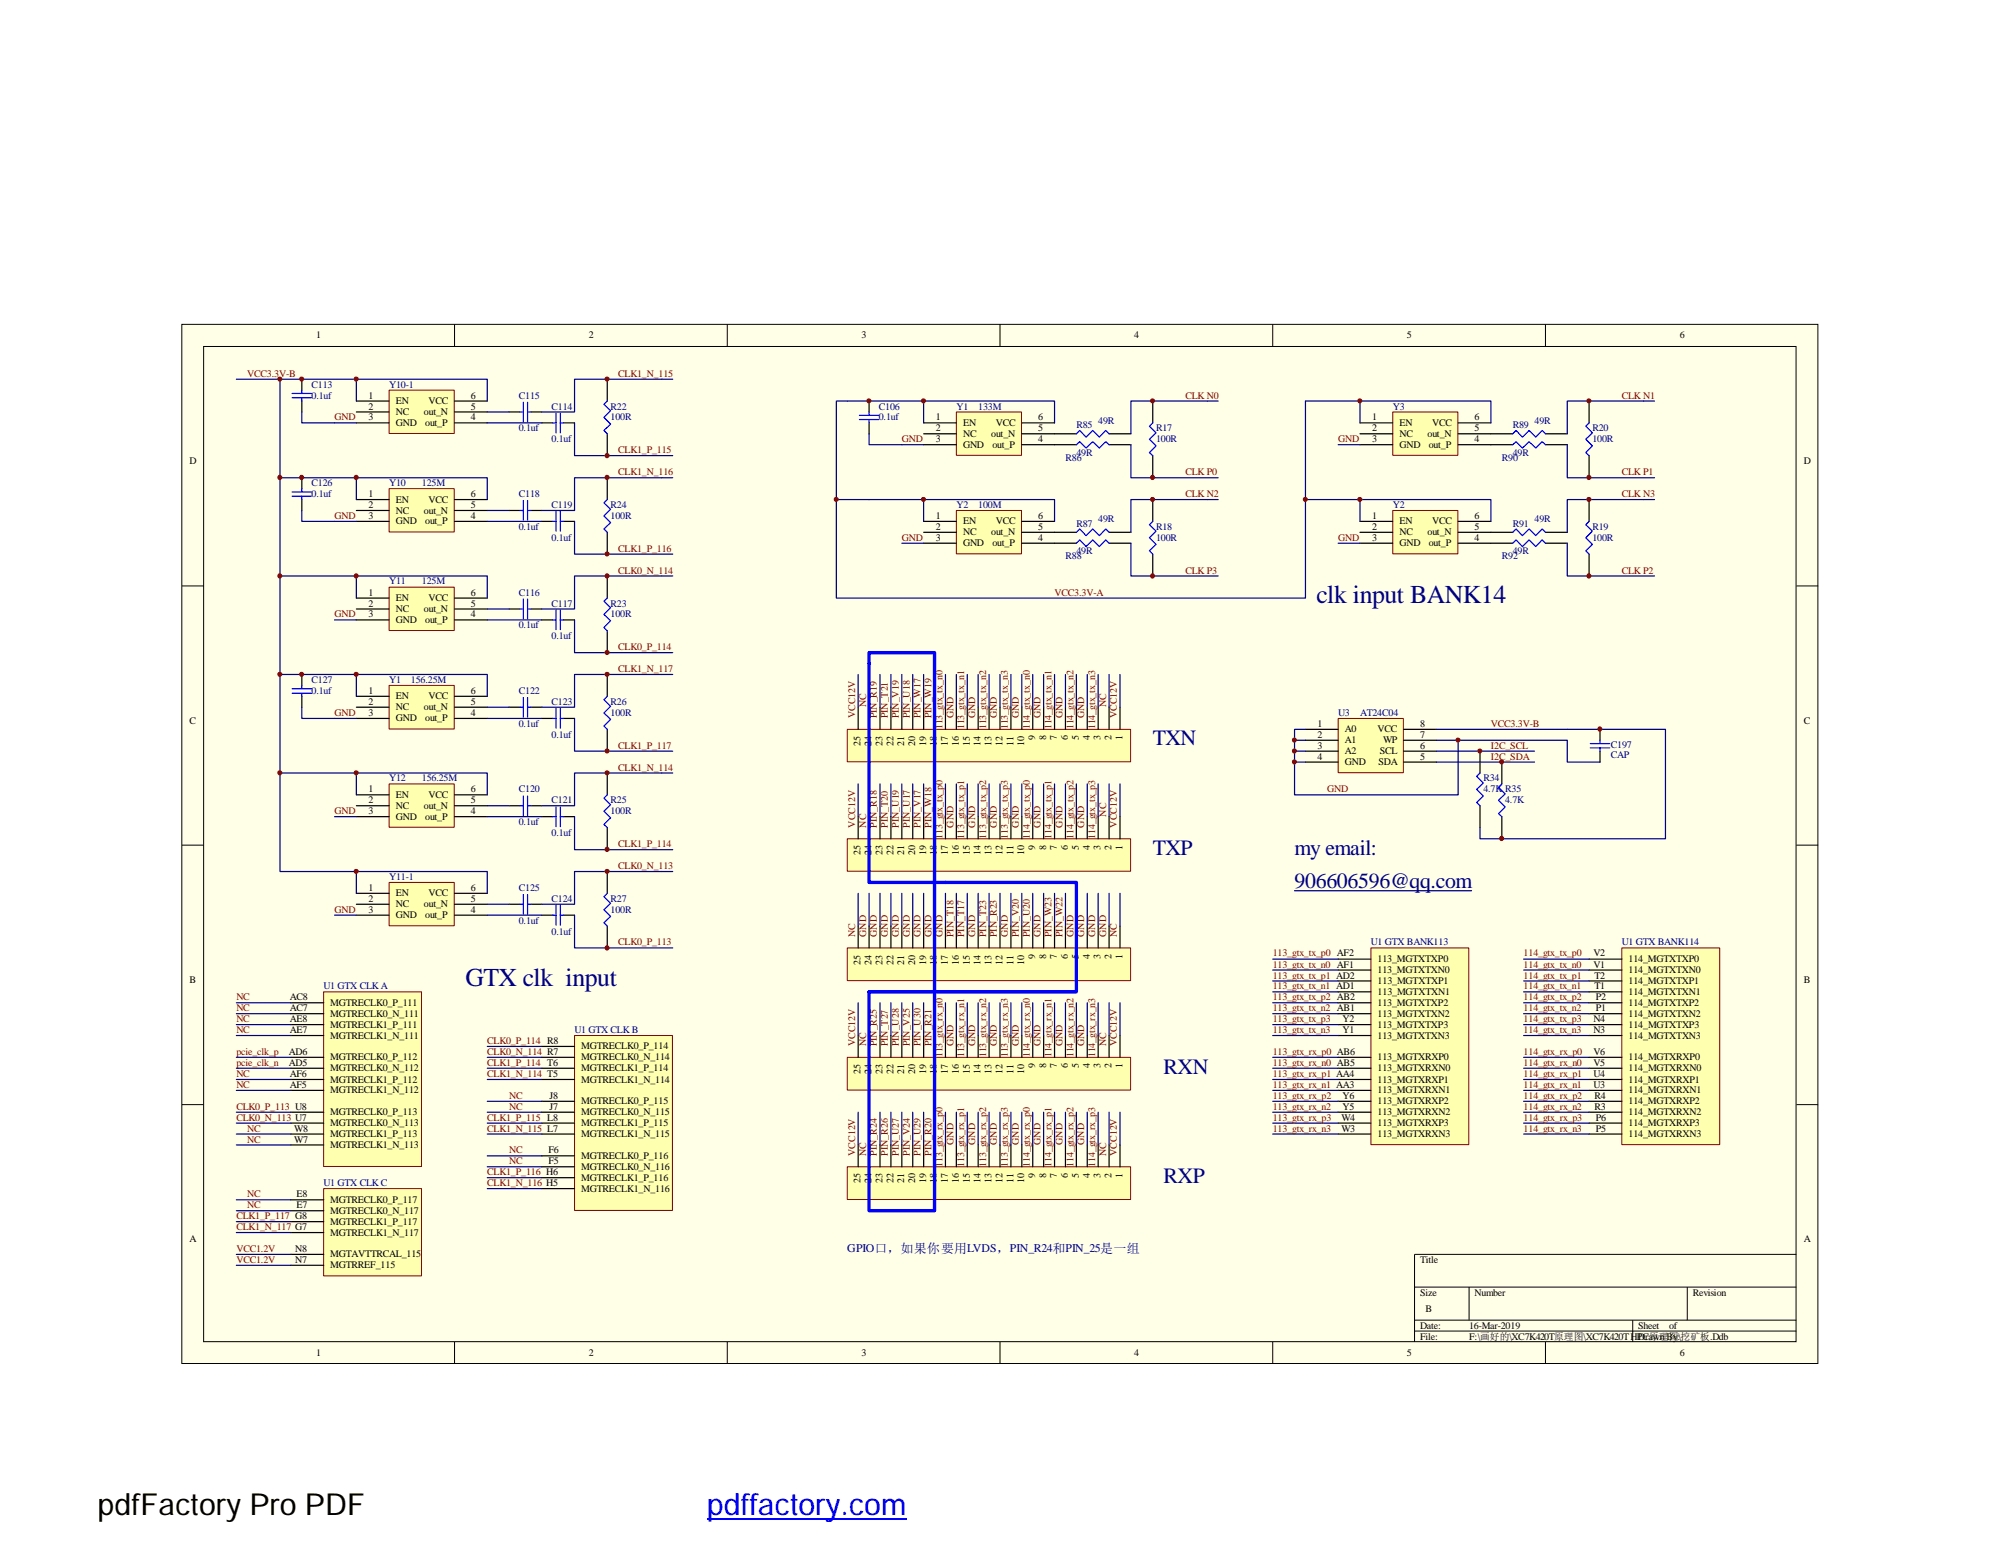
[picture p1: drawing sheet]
<svg xmlns="http://www.w3.org/2000/svg" width="279mm" height="216mm" viewBox="0 0 279 216" stroke-linecap="round" stroke-linejoin="round" font-family="sans-serif">
<defs><g id="words">
<text font-size="4.2" x="13.6" y="211.6">pdfFactory Pro PDF</text>
<text font-size="4.2" fill="#00f" x="98.8" y="211.6">pdffactory.com</text>
<g font-size="3.6" fill="#000080">
<text x="183.9" y="84.2">clk input BANK14</text>
<text x="65" y="137.7">GTX clk input</text>
</g>
<g font-size="3" fill="#000080">
<text x="161" y="104.1">TXN</text>
<text x="161" y="119.4">TXP</text>
<text x="180.8" y="119.4">my email:</text>
<text x="180.8" y="124">906606596@qq.com</text>
<text x="162.6" y="149.9">RXN</text>
<text x="162.6" y="165.2">RXP</text>
</g>
<text font-size="1.7" fill="#000080" x="118.4" y="174.8">GPIO口，如果你要用LVDS，PIN_R24和PIN_25是一组</text>
<g font-size="1.4">
<text x="44.2" y="47.2">1</text>
<text x="82.3" y="47.2">2</text>
<text x="120.4" y="47.2">3</text>
<text x="158.5" y="47.2">4</text>
<text x="196.6" y="47.2">5</text>
<text x="234.7" y="47.2">6</text>
<text x="51.5" y="55.7">1</text>
<text x="51.5" y="57.2">2</text>
<text x="51.5" y="58.7">3</text>
<text x="55.3" y="56.4">EN</text>
<text x="55.3" y="58">NC</text>
<text x="55.3" y="59.5">GND</text>
<text x="59.2" y="58">out_N</text>
<text x="59.4" y="59.5">out_P</text>
<text x="59.9" y="56.4">VCC</text>
<text x="65.8" y="55.7">6</text>
<text x="65.8" y="58.7">4</text>
<text x="65.8" y="57.2">5</text>
<text x="130.7" y="58.7">1</text>
<text x="134.5" y="59.5">EN</text>
<text x="139.1" y="59.5">VCC</text>
<text x="145" y="58.7">6</text>
<text x="191.7" y="58.7">1</text>
<text x="195.5" y="59.5">EN</text>
<text x="200.1" y="59.5">VCC</text>
<text x="206" y="58.7">6</text>
<text x="26.5" y="64.8">D</text>
<text x="130.7" y="60.2">2</text>
<text x="130.7" y="61.8">3</text>
<text x="134.5" y="61">NC</text>
<text x="134.5" y="62.5">GND</text>
<text x="138.5" y="61">out_N</text>
<text x="138.6" y="62.5">out_P</text>
<text x="145" y="60.2">5</text>
<text x="145" y="61.8">4</text>
<text x="191.7" y="60.2">2</text>
<text x="191.7" y="61.8">3</text>
<text x="195.5" y="61">NC</text>
<text x="195.5" y="62.5">GND</text>
<text x="199.4" y="61">out_N</text>
<text x="199.6" y="62.5">out_P</text>
<text x="206" y="60.2">5</text>
<text x="206" y="61.8">4</text>
<text x="252" y="64.8">D</text>
<text x="51.5" y="69.4">1</text>
<text x="51.5" y="71">2</text>
<text x="55.3" y="70.2">EN</text>
<text x="55.3" y="71.7">NC</text>
<text x="59.2" y="71.7">out_N</text>
<text x="59.9" y="70.2">VCC</text>
<text x="65.8" y="69.4">6</text>
<text x="65.8" y="71">5</text>
<text x="51.5" y="72.5">3</text>
<text x="55.3" y="73.2">GND</text>
<text x="59.4" y="73.2">out_P</text>
<text x="65.8" y="72.5">4</text>
<text x="130.7" y="72.5">1</text>
<text x="130.7" y="74">2</text>
<text x="130.7" y="75.5">3</text>
<text x="134.5" y="73.2">EN</text>
<text x="134.5" y="74.8">NC</text>
<text x="134.5" y="76.3">GND</text>
<text x="138.5" y="74.8">out_N</text>
<text x="138.6" y="76.3">out_P</text>
<text x="139.1" y="73.2">VCC</text>
<text x="145" y="72.5">6</text>
<text x="145" y="74">5</text>
<text x="145" y="75.5">4</text>
<text x="191.7" y="72.5">1</text>
<text x="191.7" y="74">2</text>
<text x="191.7" y="75.5">3</text>
<text x="195.5" y="73.2">EN</text>
<text x="195.5" y="74.8">NC</text>
<text x="195.5" y="76.3">GND</text>
<text x="199.4" y="74.8">out_N</text>
<text x="199.6" y="76.3">out_P</text>
<text x="200.1" y="73.2">VCC</text>
<text x="206" y="72.5">6</text>
<text x="206" y="74">5</text>
<text x="206" y="75.5">4</text>
<text x="51.5" y="83.2">1</text>
<text x="55.3" y="83.9">EN</text>
<text x="59.9" y="83.9">VCC</text>
<text x="65.8" y="83.2">6</text>
<text x="51.5" y="84.7">2</text>
<text x="51.5" y="86.2">3</text>
<text x="55.3" y="85.5">NC</text>
<text x="55.3" y="87">GND</text>
<text x="59.2" y="85.5">out_N</text>
<text x="59.4" y="87">out_P</text>
<text x="65.8" y="86.2">4</text>
<text x="65.8" y="84.7">5</text>
<text x="26.5" y="101">C</text>
<text x="51.5" y="96.9">1</text>
<text x="51.5" y="98.4">2</text>
<text x="51.5" y="99.9">3</text>
<text x="55.3" y="97.7">EN</text>
<text x="55.3" y="99.2">NC</text>
<text x="55.3" y="100.8">GND</text>
<text x="59.2" y="99.2">out_N</text>
<text x="59.4" y="100.8">out_P</text>
<text x="59.9" y="97.7">VCC</text>
<text x="65.8" y="96.9">6</text>
<text x="65.8" y="99.9">4</text>
<text x="65.8" y="98.4">5</text>
<text x="184.1" y="101.5">1</text>
<text x="198.4" y="101.5">8</text>
<text x="252" y="101">C</text>
<text x="120.2" y="104.1" transform="rotate(-90 120.2 104.1)">25</text>
<text x="121.8" y="104.1" transform="rotate(-90 121.8 104.1)">24</text>
<text x="123.3" y="104.1" transform="rotate(-90 123.3 104.1)">23</text>
<text x="124.8" y="104.1" transform="rotate(-90 124.8 104.1)">22</text>
<text x="126.3" y="104.1" transform="rotate(-90 126.3 104.1)">21</text>
<text x="127.8" y="104.1" transform="rotate(-90 127.8 104.1)">20</text>
<text x="129.4" y="104.1" transform="rotate(-90 129.4 104.1)">19</text>
<text x="130.9" y="104.1" transform="rotate(-90 130.9 104.1)">18</text>
<text x="132.4" y="104.1" transform="rotate(-90 132.4 104.1)">17</text>
<text x="133.9" y="104.1" transform="rotate(-90 133.9 104.1)">16</text>
<text x="135.5" y="104.1" transform="rotate(-90 135.5 104.1)">15</text>
<text x="137" y="104.1" transform="rotate(-90 137 104.1)">14</text>
<text x="138.5" y="104.1" transform="rotate(-90 138.5 104.1)">13</text>
<text x="140" y="104.1" transform="rotate(-90 140 104.1)">12</text>
<text x="141.6" y="104.1" transform="rotate(-90 141.6 104.1)">11</text>
<text x="143.1" y="104.1" transform="rotate(-90 143.1 104.1)">10</text>
<text x="144.6" y="103.4" transform="rotate(-90 144.6 103.4)">9</text>
<text x="146.1" y="103.4" transform="rotate(-90 146.1 103.4)">8</text>
<text x="147.7" y="103.4" transform="rotate(-90 147.7 103.4)">7</text>
<text x="149.2" y="103.4" transform="rotate(-90 149.2 103.4)">6</text>
<text x="150.7" y="103.4" transform="rotate(-90 150.7 103.4)">5</text>
<text x="152.2" y="103.4" transform="rotate(-90 152.2 103.4)">4</text>
<text x="153.8" y="103.4" transform="rotate(-90 153.8 103.4)">3</text>
<text x="155.3" y="103.4" transform="rotate(-90 155.3 103.4)">2</text>
<text x="156.8" y="103.4" transform="rotate(-90 156.8 103.4)">1</text>
<text x="184.1" y="103">2</text>
<text x="184.1" y="104.6">3</text>
<text x="184.1" y="106.1">4</text>
<text x="187.9" y="102.3">A0</text>
<text x="187.9" y="103.8">A1</text>
<text x="187.9" y="105.3">A2</text>
<text x="187.9" y="106.8">GND</text>
<text x="192.4" y="102.3">VCC</text>
<text x="192.6" y="106.8">SDA</text>
<text x="192.7" y="105.3">SCL</text>
<text x="193.2" y="103.8">WP</text>
<text x="198.4" y="106.1">5</text>
<text x="198.4" y="104.6">6</text>
<text x="198.4" y="103">7</text>
<text x="51.5" y="110.7">1</text>
<text x="51.5" y="112.2">2</text>
<text x="51.5" y="113.7">3</text>
<text x="55.3" y="111.4">EN</text>
<text x="55.3" y="112.9">NC</text>
<text x="59.2" y="112.9">out_N</text>
<text x="59.9" y="111.4">VCC</text>
<text x="65.8" y="110.7">6</text>
<text x="65.8" y="113.7">4</text>
<text x="65.8" y="112.2">5</text>
<text x="55.3" y="114.5">GND</text>
<text x="59.4" y="114.5">out_P</text>
<text x="120.2" y="119.4" transform="rotate(-90 120.2 119.4)">25</text>
<text x="121.8" y="119.4" transform="rotate(-90 121.8 119.4)">24</text>
<text x="123.3" y="119.4" transform="rotate(-90 123.3 119.4)">23</text>
<text x="124.8" y="119.4" transform="rotate(-90 124.8 119.4)">22</text>
<text x="126.3" y="119.4" transform="rotate(-90 126.3 119.4)">21</text>
<text x="127.8" y="119.4" transform="rotate(-90 127.8 119.4)">20</text>
<text x="129.4" y="119.4" transform="rotate(-90 129.4 119.4)">19</text>
<text x="130.9" y="119.4" transform="rotate(-90 130.9 119.4)">18</text>
<text x="132.4" y="119.4" transform="rotate(-90 132.4 119.4)">17</text>
<text x="133.9" y="119.4" transform="rotate(-90 133.9 119.4)">16</text>
<text x="135.5" y="119.4" transform="rotate(-90 135.5 119.4)">15</text>
<text x="137" y="119.4" transform="rotate(-90 137 119.4)">14</text>
<text x="138.5" y="119.4" transform="rotate(-90 138.5 119.4)">13</text>
<text x="140" y="119.4" transform="rotate(-90 140 119.4)">12</text>
<text x="141.6" y="119.4" transform="rotate(-90 141.6 119.4)">11</text>
<text x="143.1" y="119.4" transform="rotate(-90 143.1 119.4)">10</text>
<text x="144.6" y="118.7" transform="rotate(-90 144.6 118.7)">9</text>
<text x="146.1" y="118.7" transform="rotate(-90 146.1 118.7)">8</text>
<text x="147.7" y="118.7" transform="rotate(-90 147.7 118.7)">7</text>
<text x="149.2" y="118.7" transform="rotate(-90 149.2 118.7)">6</text>
<text x="150.7" y="118.7" transform="rotate(-90 150.7 118.7)">5</text>
<text x="152.2" y="118.7" transform="rotate(-90 152.2 118.7)">4</text>
<text x="153.8" y="118.7" transform="rotate(-90 153.8 118.7)">3</text>
<text x="155.3" y="118.7" transform="rotate(-90 155.3 118.7)">2</text>
<text x="156.8" y="118.7" transform="rotate(-90 156.8 118.7)">1</text>
<text x="51.5" y="124.4">1</text>
<text x="51.5" y="125.9">2</text>
<text x="55.3" y="125.2">EN</text>
<text x="59.9" y="125.2">VCC</text>
<text x="65.8" y="124.4">6</text>
<text x="65.8" y="125.9">5</text>
<text x="51.5" y="127.5">3</text>
<text x="55.3" y="126.7">NC</text>
<text x="55.3" y="128.2">GND</text>
<text x="59.2" y="126.7">out_N</text>
<text x="59.4" y="128.2">out_P</text>
<text x="65.8" y="127.5">4</text>
<text x="26.5" y="137.2">B</text>
<text x="120.2" y="134.7" transform="rotate(-90 120.2 134.7)">25</text>
<text x="121.8" y="134.7" transform="rotate(-90 121.8 134.7)">24</text>
<text x="123.3" y="134.7" transform="rotate(-90 123.3 134.7)">23</text>
<text x="124.8" y="134.7" transform="rotate(-90 124.8 134.7)">22</text>
<text x="126.3" y="134.7" transform="rotate(-90 126.3 134.7)">21</text>
<text x="127.8" y="134.7" transform="rotate(-90 127.8 134.7)">20</text>
<text x="129.4" y="134.7" transform="rotate(-90 129.4 134.7)">19</text>
<text x="130.9" y="134.7" transform="rotate(-90 130.9 134.7)">18</text>
<text x="132.4" y="134.7" transform="rotate(-90 132.4 134.7)">17</text>
<text x="133.9" y="134.7" transform="rotate(-90 133.9 134.7)">16</text>
<text x="135.5" y="134.7" transform="rotate(-90 135.5 134.7)">15</text>
<text x="137" y="134.7" transform="rotate(-90 137 134.7)">14</text>
<text x="138.5" y="134.7" transform="rotate(-90 138.5 134.7)">13</text>
<text x="140" y="134.7" transform="rotate(-90 140 134.7)">12</text>
<text x="141.6" y="134.7" transform="rotate(-90 141.6 134.7)">11</text>
<text x="143.1" y="134.7" transform="rotate(-90 143.1 134.7)">10</text>
<text x="144.6" y="133.9" transform="rotate(-90 144.6 133.9)">9</text>
<text x="146.1" y="133.9" transform="rotate(-90 146.1 133.9)">8</text>
<text x="147.7" y="133.9" transform="rotate(-90 147.7 133.9)">7</text>
<text x="149.2" y="133.9" transform="rotate(-90 149.2 133.9)">6</text>
<text x="150.7" y="133.9" transform="rotate(-90 150.7 133.9)">5</text>
<text x="152.2" y="133.9" transform="rotate(-90 152.2 133.9)">4</text>
<text x="153.8" y="133.9" transform="rotate(-90 153.8 133.9)">3</text>
<text x="155.3" y="133.9" transform="rotate(-90 155.3 133.9)">2</text>
<text x="156.8" y="133.9" transform="rotate(-90 156.8 133.9)">1</text>
<text x="192.4" y="134.4">113_MGTXTXP0</text>
<text x="192.4" y="137.4">113_MGTXTXP1</text>
<text x="192.4" y="135.9">113_MGTXTXN0</text>
<text x="222.6" y="133.6">V2</text>
<text x="222.6" y="135.1">V1</text>
<text x="222.8" y="136.7">T2</text>
<text x="227.5" y="134.4">114_MGTXTXP0</text>
<text x="227.5" y="137.4">114_MGTXTXP1</text>
<text x="227.5" y="135.9">114_MGTXTXN0</text>
<text x="252" y="137.2">B</text>
<text x="40.5" y="139.7">AC8</text>
<text x="40.5" y="141.2">AC7</text>
<text x="40.5" y="142.7">AE8</text>
<text x="46.1" y="140.5">MGTRECLK0_P_111</text>
<text x="46.1" y="142">MGTRECLK0_N_111</text>
<text x="46.1" y="143.5">MGTRECLK1_P_111</text>
<text x="187.5" y="142.7">Y2</text>
<text x="192.4" y="140.5">113_MGTXTXP2</text>
<text x="192.4" y="143.5">113_MGTXTXP3</text>
<text x="192.4" y="138.9">113_MGTXTXN1</text>
<text x="192.4" y="142">113_MGTXTXN2</text>
<text x="222.6" y="142.7">N4</text>
<text x="222.8" y="138.2">T1</text>
<text x="222.9" y="139.7">P2</text>
<text x="222.9" y="141.2">P1</text>
<text x="227.5" y="140.5">114_MGTXTXP2</text>
<text x="227.5" y="143.5">114_MGTXTXP3</text>
<text x="227.5" y="138.9">114_MGTXTXN1</text>
<text x="227.5" y="142">114_MGTXTXN2</text>
<text x="40.3" y="147.3">AD6</text>
<text x="40.3" y="148.8">AD5</text>
<text x="40.5" y="144.3">AE7</text>
<text x="46.1" y="145">MGTRECLK1_N_111</text>
<text x="46.1" y="148.1">MGTRECLK0_P_112</text>
<text x="46.1" y="149.6">MGTRECLK0_N_112</text>
<text x="81.2" y="146.6">MGTRECLK0_P_114</text>
<text x="81.2" y="148.1">MGTRECLK0_N_114</text>
<text x="81.2" y="149.6">MGTRECLK1_P_114</text>
<text x="120.2" y="150" transform="rotate(-90 120.2 150)">25</text>
<text x="121.8" y="150" transform="rotate(-90 121.8 150)">24</text>
<text x="123.3" y="150" transform="rotate(-90 123.3 150)">23</text>
<text x="124.8" y="150" transform="rotate(-90 124.8 150)">22</text>
<text x="126.3" y="150" transform="rotate(-90 126.3 150)">21</text>
<text x="127.8" y="150" transform="rotate(-90 127.8 150)">20</text>
<text x="129.4" y="150" transform="rotate(-90 129.4 150)">19</text>
<text x="130.9" y="150" transform="rotate(-90 130.9 150)">18</text>
<text x="132.4" y="150" transform="rotate(-90 132.4 150)">17</text>
<text x="133.9" y="150" transform="rotate(-90 133.9 150)">16</text>
<text x="135.5" y="150" transform="rotate(-90 135.5 150)">15</text>
<text x="137" y="150" transform="rotate(-90 137 150)">14</text>
<text x="138.5" y="150" transform="rotate(-90 138.5 150)">13</text>
<text x="140" y="150" transform="rotate(-90 140 150)">12</text>
<text x="141.6" y="150" transform="rotate(-90 141.6 150)">11</text>
<text x="143.1" y="150" transform="rotate(-90 143.1 150)">10</text>
<text x="144.6" y="149.2" transform="rotate(-90 144.6 149.2)">9</text>
<text x="146.1" y="149.2" transform="rotate(-90 146.1 149.2)">8</text>
<text x="147.7" y="149.2" transform="rotate(-90 147.7 149.2)">7</text>
<text x="149.2" y="149.2" transform="rotate(-90 149.2 149.2)">6</text>
<text x="150.7" y="149.2" transform="rotate(-90 150.7 149.2)">5</text>
<text x="152.2" y="149.2" transform="rotate(-90 152.2 149.2)">4</text>
<text x="153.8" y="149.2" transform="rotate(-90 153.8 149.2)">3</text>
<text x="155.3" y="149.2" transform="rotate(-90 155.3 149.2)">2</text>
<text x="156.8" y="149.2" transform="rotate(-90 156.8 149.2)">1</text>
<text x="187.5" y="144.3">Y1</text>
<text x="192.4" y="148.1">113_MGTXRXP0</text>
<text x="192.4" y="149.6">113_MGTXRXN0</text>
<text x="192.4" y="145">113_MGTXTXN3</text>
<text x="222.6" y="147.3">V6</text>
<text x="222.6" y="148.8">V5</text>
<text x="222.6" y="144.3">N3</text>
<text x="227.5" y="148.1">114_MGTXRXP0</text>
<text x="227.5" y="149.6">114_MGTXRXN0</text>
<text x="227.5" y="145">114_MGTXTXN3</text>
<text x="40.5" y="150.4">AF6</text>
<text x="40.5" y="151.9">AF5</text>
<text x="46.1" y="151.2">MGTRECLK1_P_112</text>
<text x="46.1" y="152.7">MGTRECLK1_N_112</text>
<text x="46.1" y="155.7">MGTRECLK0_P_113</text>
<text x="76.8" y="153.5">J8</text>
<text x="76.8" y="155">J7</text>
<text x="81.2" y="151.2">MGTRECLK1_N_114</text>
<text x="81.2" y="154.2">MGTRECLK0_P_115</text>
<text x="81.2" y="155.7">MGTRECLK0_N_115</text>
<text x="187.5" y="153.5">Y6</text>
<text x="187.5" y="155">Y5</text>
<text x="192.4" y="151.2">113_MGTXRXP1</text>
<text x="192.4" y="154.2">113_MGTXRXP2</text>
<text x="192.4" y="152.7">113_MGTXRXN1</text>
<text x="192.4" y="155.7">113_MGTXRXN2</text>
<text x="222.6" y="150.4">U4</text>
<text x="222.6" y="151.9">U3</text>
<text x="222.8" y="153.5">R4</text>
<text x="222.8" y="155">R3</text>
<text x="227.5" y="151.2">114_MGTXRXP1</text>
<text x="227.5" y="154.2">114_MGTXRXP2</text>
<text x="227.5" y="152.7">114_MGTXRXN1</text>
<text x="227.5" y="155.7">114_MGTXRXN2</text>
<text x="41.1" y="158">W8</text>
<text x="41.1" y="159.6">W7</text>
<text x="46.1" y="158.8">MGTRECLK1_P_113</text>
<text x="46.1" y="157.3">MGTRECLK0_N_113</text>
<text x="46.1" y="160.3">MGTRECLK1_N_113</text>
<text x="76.6" y="161.1">F6</text>
<text x="81.2" y="157.3">MGTRECLK1_P_115</text>
<text x="81.2" y="158.8">MGTRECLK1_N_115</text>
<text x="81.2" y="161.8">MGTRECLK0_P_116</text>
<text x="187.4" y="156.5">W4</text>
<text x="187.4" y="158">W3</text>
<text x="192.4" y="157.3">113_MGTXRXP3</text>
<text x="192.4" y="158.8">113_MGTXRXN3</text>
<text x="222.9" y="156.5">P6</text>
<text x="222.9" y="158">P5</text>
<text x="227.5" y="157.3">114_MGTXRXP3</text>
<text x="227.5" y="158.8">114_MGTXRXN3</text>
<text x="41.4" y="167.2">E8</text>
<text x="46.1" y="168">MGTRECLK0_P_117</text>
<text x="76.6" y="162.6">F5</text>
<text x="81.2" y="164.9">MGTRECLK1_P_116</text>
<text x="81.2" y="163.4">MGTRECLK0_N_116</text>
<text x="81.2" y="166.4">MGTRECLK1_N_116</text>
<text x="120.2" y="165.2" transform="rotate(-90 120.2 165.2)">25</text>
<text x="121.8" y="165.2" transform="rotate(-90 121.8 165.2)">24</text>
<text x="123.3" y="165.2" transform="rotate(-90 123.3 165.2)">23</text>
<text x="124.8" y="165.2" transform="rotate(-90 124.8 165.2)">22</text>
<text x="126.3" y="165.2" transform="rotate(-90 126.3 165.2)">21</text>
<text x="127.8" y="165.2" transform="rotate(-90 127.8 165.2)">20</text>
<text x="129.4" y="165.2" transform="rotate(-90 129.4 165.2)">19</text>
<text x="130.9" y="165.2" transform="rotate(-90 130.9 165.2)">18</text>
<text x="132.4" y="165.2" transform="rotate(-90 132.4 165.2)">17</text>
<text x="133.9" y="165.2" transform="rotate(-90 133.9 165.2)">16</text>
<text x="135.5" y="165.2" transform="rotate(-90 135.5 165.2)">15</text>
<text x="137" y="165.2" transform="rotate(-90 137 165.2)">14</text>
<text x="138.5" y="165.2" transform="rotate(-90 138.5 165.2)">13</text>
<text x="140" y="165.2" transform="rotate(-90 140 165.2)">12</text>
<text x="141.6" y="165.2" transform="rotate(-90 141.6 165.2)">11</text>
<text x="143.1" y="165.2" transform="rotate(-90 143.1 165.2)">10</text>
<text x="144.6" y="164.5" transform="rotate(-90 144.6 164.5)">9</text>
<text x="146.1" y="164.5" transform="rotate(-90 146.1 164.5)">8</text>
<text x="147.7" y="164.5" transform="rotate(-90 147.7 164.5)">7</text>
<text x="149.2" y="164.5" transform="rotate(-90 149.2 164.5)">6</text>
<text x="150.7" y="164.5" transform="rotate(-90 150.7 164.5)">5</text>
<text x="152.2" y="164.5" transform="rotate(-90 152.2 164.5)">4</text>
<text x="153.8" y="164.5" transform="rotate(-90 153.8 164.5)">3</text>
<text x="155.3" y="164.5" transform="rotate(-90 155.3 164.5)">2</text>
<text x="156.8" y="164.5" transform="rotate(-90 156.8 164.5)">1</text>
<text x="26.5" y="173.4">A</text>
<text x="41.4" y="168.7">E7</text>
<text x="46.1" y="172.6">MGTRECLK1_N_117</text>
<text x="46.1" y="169.5">MGTRECLK0_N_117</text>
<text x="46.1" y="171">MGTRECLK1_P_117</text>
<text x="252" y="173.4">A</text>
<text x="41.2" y="174.8">N8</text>
<text x="41.2" y="176.4">N7</text>
<text x="46.1" y="175.6">MGTAVTTRCAL_115</text>
<text x="46.1" y="177.1">MGTRREF_115</text>
<text x="198.4" y="176.4">Title</text>
<text x="198.4" y="180.9">Size</text>
<text x="198.4" y="185.5">Date:</text>
<text x="199.1" y="183.2">B</text>
<text x="205.2" y="185.5">16-Mar-2019</text>
<text x="206" y="180.9">Number</text>
<text x="228.9" y="185.5">Sheet</text>
<text x="233.2" y="185.5">of</text>
<text x="236.5" y="180.9">Revision</text>
<text x="44.2" y="189.4">1</text>
<text x="82.3" y="189.4">2</text>
<text x="120.4" y="189.4">3</text>
<text x="158.5" y="189.4">4</text>
<text x="196.6" y="189.4">5</text>
<text x="198.4" y="187.1">File:</text>
<text x="205.2" y="187.1">F:\画好的\XC7K420T原理图\XC7K420THPC原理图\</text>
<text x="228.9" y="187.1">Drawn By:挖矿板.Ddb</text>
<text x="234.7" y="189.4">6</text>
</g>
<g font-size="1.4" fill="#800000">
<text x="34.5" y="52.6">VCC3.3V-B</text>
<text x="86.4" y="52.6">CLK1_N_115</text>
<text x="46.7" y="58.7">GND</text>
<text x="165.6" y="55.7">CLK N0</text>
<text x="226.6" y="55.7">CLK N1</text>
<text x="86.4" y="63.3">CLK1_P_115</text>
<text x="126" y="61.8">GND</text>
<text x="186.9" y="61.8">GND</text>
<text x="86.4" y="66.4">CLK1_N_116</text>
<text x="165.6" y="69.4">CLK N2</text>
<text x="165.6" y="66.4">CLK P0</text>
<text x="226.6" y="69.4">CLK N3</text>
<text x="226.6" y="66.4">CLK P1</text>
<text x="46.7" y="72.5">GND</text>
<text x="86.4" y="77">CLK1_P_116</text>
<text x="126" y="75.5">GND</text>
<text x="186.9" y="75.5">GND</text>
<text x="86.4" y="80.1">CLK0_N_114</text>
<text x="147.3" y="83.2">VCC3.3V-A</text>
<text x="165.6" y="80.1">CLK P3</text>
<text x="226.6" y="80.1">CLK P2</text>
<text x="46.7" y="86.2">GND</text>
<text x="86.4" y="90.8">CLK0_P_114</text>
<text x="86.4" y="93.9">CLK1_N_117</text>
<text x="46.7" y="99.9">GND</text>
<text x="119.5" y="100.3" transform="rotate(-90 119.5 100.3)">VCC12V</text>
<text x="121" y="98.8" transform="rotate(-90 121 98.8)">NC</text>
<text x="122.5" y="100.3" transform="rotate(-90 122.5 100.3)">PIN_R19</text>
<text x="124" y="100.3" transform="rotate(-90 124 100.3)">PIN_T21</text>
<text x="125.6" y="100.3" transform="rotate(-90 125.6 100.3)">PIN_V19</text>
<text x="127.1" y="100.3" transform="rotate(-90 127.1 100.3)">PIN_U18</text>
<text x="128.6" y="100.3" transform="rotate(-90 128.6 100.3)">PIN_W17</text>
<text x="130.1" y="100.3" transform="rotate(-90 130.1 100.3)">PIN_W19</text>
<text x="131.7" y="101.9" transform="rotate(-90 131.7 101.9)">113_gtx_tx_n0</text>
<text x="133.2" y="100.3" transform="rotate(-90 133.2 100.3)">GND</text>
<text x="134.7" y="101.9" transform="rotate(-90 134.7 101.9)">113_gtx_tx_n1</text>
<text x="136.2" y="100.3" transform="rotate(-90 136.2 100.3)">GND</text>
<text x="137.8" y="101.9" transform="rotate(-90 137.8 101.9)">113_gtx_tx_n2</text>
<text x="139.3" y="100.3" transform="rotate(-90 139.3 100.3)">GND</text>
<text x="140.8" y="101.9" transform="rotate(-90 140.8 101.9)">113_gtx_tx_n3</text>
<text x="142.3" y="100.3" transform="rotate(-90 142.3 100.3)">GND</text>
<text x="143.8" y="101.9" transform="rotate(-90 143.8 101.9)">114_gtx_tx_n0</text>
<text x="145.4" y="100.3" transform="rotate(-90 145.4 100.3)">GND</text>
<text x="146.9" y="101.9" transform="rotate(-90 146.9 101.9)">114_gtx_tx_n1</text>
<text x="148.4" y="100.3" transform="rotate(-90 148.4 100.3)">GND</text>
<text x="149.9" y="101.9" transform="rotate(-90 149.9 101.9)">114_gtx_tx_n2</text>
<text x="151.5" y="100.3" transform="rotate(-90 151.5 100.3)">GND</text>
<text x="153" y="101.9" transform="rotate(-90 153 101.9)">114_gtx_tx_n3</text>
<text x="154.5" y="98.8" transform="rotate(-90 154.5 98.8)">NC</text>
<text x="156" y="100.3" transform="rotate(-90 156 100.3)">VCC12V</text>
<text x="208.3" y="101.5">VCC3.3V-B</text>
<text x="86.4" y="104.6">CLK1_P_117</text>
<text x="86.4" y="107.6">CLK1_N_114</text>
<text x="208.3" y="104.6">I2C_SCL</text>
<text x="208.3" y="106.1">I2C_SDA</text>
<text x="46.7" y="113.7">GND</text>
<text x="185.4" y="110.7">GND</text>
<text x="86.4" y="118.3">CLK1_P_114</text>
<text x="119.5" y="115.6" transform="rotate(-90 119.5 115.6)">VCC12V</text>
<text x="121" y="115.6" transform="rotate(-90 121 115.6)">NC</text>
<text x="122.5" y="115.6" transform="rotate(-90 122.5 115.6)">PIN_R18</text>
<text x="124" y="115.6" transform="rotate(-90 124 115.6)">PIN_T20</text>
<text x="125.6" y="115.6" transform="rotate(-90 125.6 115.6)">PIN_U19</text>
<text x="127.1" y="115.6" transform="rotate(-90 127.1 115.6)">PIN_U17</text>
<text x="128.6" y="115.6" transform="rotate(-90 128.6 115.6)">PIN_V17</text>
<text x="130.1" y="115.6" transform="rotate(-90 130.1 115.6)">PIN_W18</text>
<text x="131.7" y="117.1" transform="rotate(-90 131.7 117.1)">113_gtx_tx_p0</text>
<text x="133.2" y="115.6" transform="rotate(-90 133.2 115.6)">GND</text>
<text x="134.7" y="117.1" transform="rotate(-90 134.7 117.1)">113_gtx_tx_p1</text>
<text x="136.2" y="115.6" transform="rotate(-90 136.2 115.6)">GND</text>
<text x="137.8" y="117.1" transform="rotate(-90 137.8 117.1)">113_gtx_tx_p2</text>
<text x="139.3" y="115.6" transform="rotate(-90 139.3 115.6)">GND</text>
<text x="140.8" y="117.1" transform="rotate(-90 140.8 117.1)">113_gtx_tx_p3</text>
<text x="142.3" y="115.6" transform="rotate(-90 142.3 115.6)">GND</text>
<text x="143.8" y="117.1" transform="rotate(-90 143.8 117.1)">114_gtx_tx_p0</text>
<text x="145.4" y="115.6" transform="rotate(-90 145.4 115.6)">GND</text>
<text x="146.9" y="117.1" transform="rotate(-90 146.9 117.1)">114_gtx_tx_p1</text>
<text x="148.4" y="115.6" transform="rotate(-90 148.4 115.6)">GND</text>
<text x="149.9" y="117.1" transform="rotate(-90 149.9 117.1)">114_gtx_tx_p2</text>
<text x="151.5" y="115.6" transform="rotate(-90 151.5 115.6)">GND</text>
<text x="153" y="117.1" transform="rotate(-90 153 117.1)">114_gtx_tx_p3</text>
<text x="154.5" y="114" transform="rotate(-90 154.5 114)">NC</text>
<text x="156" y="115.6" transform="rotate(-90 156 115.6)">VCC12V</text>
<text x="86.4" y="121.4">CLK0_N_113</text>
<text x="46.7" y="127.5">GND</text>
<text x="119.5" y="130.9" transform="rotate(-90 119.5 130.9)">NC</text>
<text x="121" y="130.9" transform="rotate(-90 121 130.9)">GND</text>
<text x="122.5" y="130.9" transform="rotate(-90 122.5 130.9)">GND</text>
<text x="124" y="130.9" transform="rotate(-90 124 130.9)">GND</text>
<text x="125.6" y="130.9" transform="rotate(-90 125.6 130.9)">GND</text>
<text x="127.1" y="130.9" transform="rotate(-90 127.1 130.9)">GND</text>
<text x="128.6" y="130.9" transform="rotate(-90 128.6 130.9)">GND</text>
<text x="130.1" y="130.9" transform="rotate(-90 130.1 130.9)">GND</text>
<text x="131.7" y="130.9" transform="rotate(-90 131.7 130.9)">GND</text>
<text x="133.2" y="130.9" transform="rotate(-90 133.2 130.9)">PIN_T18</text>
<text x="134.7" y="130.9" transform="rotate(-90 134.7 130.9)">PIN_T17</text>
<text x="136.2" y="130.9" transform="rotate(-90 136.2 130.9)">GND</text>
<text x="137.8" y="130.9" transform="rotate(-90 137.8 130.9)">PIN_T23</text>
<text x="139.3" y="130.9" transform="rotate(-90 139.3 130.9)">PIN_R23</text>
<text x="140.8" y="130.9" transform="rotate(-90 140.8 130.9)">GND</text>
<text x="142.3" y="130.9" transform="rotate(-90 142.3 130.9)">PIN_V20</text>
<text x="143.8" y="130.9" transform="rotate(-90 143.8 130.9)">PIN_U20</text>
<text x="145.4" y="130.9" transform="rotate(-90 145.4 130.9)">GND</text>
<text x="146.9" y="130.9" transform="rotate(-90 146.9 130.9)">PIN_W23</text>
<text x="148.4" y="130.9" transform="rotate(-90 148.4 130.9)">PIN_W22</text>
<text x="149.9" y="130.9" transform="rotate(-90 149.9 130.9)">GND</text>
<text x="151.5" y="130.9" transform="rotate(-90 151.5 130.9)">GND</text>
<text x="153" y="130.9" transform="rotate(-90 153 130.9)">GND</text>
<text x="154.5" y="130.9" transform="rotate(-90 154.5 130.9)">GND</text>
<text x="156" y="130.9" transform="rotate(-90 156 130.9)">NC</text>
<text x="86.4" y="132">CLK0_P_113</text>
<text x="177.8" y="133.6">113_gtx_tx_p0 AF2</text>
<text x="177.8" y="136.7">113_gtx_tx_p1 AD2</text>
<text x="177.8" y="135.1">113_gtx_tx_n0 AF1</text>
<text x="212.9" y="133.6">114_gtx_tx_p0</text>
<text x="212.9" y="136.7">114_gtx_tx_p1</text>
<text x="212.9" y="135.1">114_gtx_tx_n0</text>
<text x="33" y="142.7">NC</text>
<text x="33" y="141.2">NC</text>
<text x="33" y="139.7">NC</text>
<text x="177.8" y="139.7">113_gtx_tx_p2 AB2</text>
<text x="177.8" y="142.7">113_gtx_tx_p3</text>
<text x="177.8" y="138.2">113_gtx_tx_n1 AD1</text>
<text x="177.8" y="141.2">113_gtx_tx_n2 AB1</text>
<text x="212.9" y="139.7">114_gtx_tx_p2</text>
<text x="212.9" y="142.7">114_gtx_tx_p3</text>
<text x="212.9" y="138.2">114_gtx_tx_n1</text>
<text x="212.9" y="141.2">114_gtx_tx_n2</text>
<text x="33" y="148.8">pcie_clk_n</text>
<text x="33" y="147.3">pcie_clk_p</text>
<text x="33" y="144.3">NC</text>
<text x="68.1" y="147.3">CLK0_N_114 R7</text>
<text x="68.1" y="148.8">CLK1_P_114 T6</text>
<text x="68.1" y="145.8">CLK0_P_114 R8</text>
<text x="119.5" y="146.1" transform="rotate(-90 119.5 146.1)">VCC12V</text>
<text x="121" y="146.1" transform="rotate(-90 121 146.1)">NC</text>
<text x="122.5" y="146.1" transform="rotate(-90 122.5 146.1)">PIN_R25</text>
<text x="124" y="146.1" transform="rotate(-90 124 146.1)">PIN_T27</text>
<text x="125.6" y="146.1" transform="rotate(-90 125.6 146.1)">PIN_U28</text>
<text x="127.1" y="146.1" transform="rotate(-90 127.1 146.1)">PIN_V25</text>
<text x="128.6" y="146.1" transform="rotate(-90 128.6 146.1)">PIN_U30</text>
<text x="130.1" y="146.1" transform="rotate(-90 130.1 146.1)">PIN_R21</text>
<text x="131.7" y="147.7" transform="rotate(-90 131.7 147.7)">113_gtx_rx_n0</text>
<text x="133.2" y="146.1" transform="rotate(-90 133.2 146.1)">GND</text>
<text x="134.7" y="147.7" transform="rotate(-90 134.7 147.7)">113_gtx_rx_n1</text>
<text x="136.2" y="146.1" transform="rotate(-90 136.2 146.1)">GND</text>
<text x="137.8" y="147.7" transform="rotate(-90 137.8 147.7)">113_gtx_rx_n2</text>
<text x="139.3" y="146.1" transform="rotate(-90 139.3 146.1)">GND</text>
<text x="140.8" y="147.7" transform="rotate(-90 140.8 147.7)">113_gtx_rx_n3</text>
<text x="142.3" y="146.1" transform="rotate(-90 142.3 146.1)">GND</text>
<text x="143.8" y="147.7" transform="rotate(-90 143.8 147.7)">114_gtx_rx_n0</text>
<text x="145.4" y="146.1" transform="rotate(-90 145.4 146.1)">GND</text>
<text x="146.9" y="147.7" transform="rotate(-90 146.9 147.7)">114_gtx_rx_n1</text>
<text x="148.4" y="146.1" transform="rotate(-90 148.4 146.1)">GND</text>
<text x="149.9" y="147.7" transform="rotate(-90 149.9 147.7)">114_gtx_rx_n2</text>
<text x="151.5" y="146.1" transform="rotate(-90 151.5 146.1)">GND</text>
<text x="153" y="147.7" transform="rotate(-90 153 147.7)">114_gtx_rx_n3</text>
<text x="154.5" y="146.1" transform="rotate(-90 154.5 146.1)">NC</text>
<text x="156" y="146.1" transform="rotate(-90 156 146.1)">VCC12V</text>
<text x="177.8" y="144.3">113_gtx_tx_n3</text>
<text x="177.8" y="148.8">113_gtx_rx_n0 AB5</text>
<text x="177.8" y="147.3">113_gtx_rx_p0 AB6</text>
<text x="212.9" y="147.3">114_gtx_rx_p0</text>
<text x="212.9" y="148.8">114_gtx_rx_n0</text>
<text x="212.9" y="144.3">114_gtx_tx_n3</text>
<text x="33" y="150.4">NC</text>
<text x="33" y="151.9">NC</text>
<text x="33" y="155">CLK0_P_113 U8</text>
<text x="68.1" y="150.4">CLK1_N_114 T5</text>
<text x="71.1" y="153.5">NC</text>
<text x="71.1" y="155">NC</text>
<text x="177.8" y="151.9">113_gtx_rx_n1 AA3</text>
<text x="177.8" y="155">113_gtx_rx_n2</text>
<text x="177.8" y="150.4">113_gtx_rx_p1 AA4</text>
<text x="177.8" y="153.5">113_gtx_rx_p2</text>
<text x="212.9" y="150.4">114_gtx_rx_p1</text>
<text x="212.9" y="153.5">114_gtx_rx_p2</text>
<text x="212.9" y="151.9">114_gtx_rx_n1</text>
<text x="212.9" y="155">114_gtx_rx_n2</text>
<text x="33" y="156.5">CLK0_N_113 U7</text>
<text x="34.5" y="158">NC</text>
<text x="34.5" y="159.6">NC</text>
<text x="68.1" y="158">CLK1_N_115 L7</text>
<text x="68.1" y="156.5">CLK1_P_115 L8</text>
<text x="71.1" y="161.1">NC</text>
<text x="119.5" y="161.4" transform="rotate(-90 119.5 161.4)">VCC12V</text>
<text x="121" y="161.4" transform="rotate(-90 121 161.4)">NC</text>
<text x="122.5" y="161.4" transform="rotate(-90 122.5 161.4)">PIN_R24</text>
<text x="124" y="161.4" transform="rotate(-90 124 161.4)">PIN_R26</text>
<text x="125.6" y="161.4" transform="rotate(-90 125.6 161.4)">PIN_U27</text>
<text x="127.1" y="161.4" transform="rotate(-90 127.1 161.4)">PIN_V24</text>
<text x="128.6" y="161.4" transform="rotate(-90 128.6 161.4)">PIN_U29</text>
<text x="130.1" y="161.4" transform="rotate(-90 130.1 161.4)">PIN_R20</text>
<text x="133.2" y="159.9" transform="rotate(-90 133.2 159.9)">GND</text>
<text x="136.2" y="159.9" transform="rotate(-90 136.2 159.9)">GND</text>
<text x="139.3" y="159.9" transform="rotate(-90 139.3 159.9)">GND</text>
<text x="142.3" y="159.9" transform="rotate(-90 142.3 159.9)">GND</text>
<text x="145.4" y="159.9" transform="rotate(-90 145.4 159.9)">GND</text>
<text x="148.4" y="159.9" transform="rotate(-90 148.4 159.9)">GND</text>
<text x="151.5" y="159.9" transform="rotate(-90 151.5 159.9)">GND</text>
<text x="154.5" y="161.4" transform="rotate(-90 154.5 161.4)">NC</text>
<text x="156" y="161.4" transform="rotate(-90 156 161.4)">VCC12V</text>
<text x="177.8" y="158">113_gtx_rx_n3</text>
<text x="177.8" y="156.5">113_gtx_rx_p3</text>
<text x="212.9" y="156.5">114_gtx_rx_p3</text>
<text x="212.9" y="158">114_gtx_rx_n3</text>
<text x="34.5" y="167.2">NC</text>
<text x="68.1" y="165.7">CLK1_N_116 H5</text>
<text x="68.1" y="164.1">CLK1_P_116 H6</text>
<text x="71.1" y="162.6">NC</text>
<text x="131.7" y="162.9" transform="rotate(-90 131.7 162.9)">113_gtx_rx_p0</text>
<text x="134.7" y="162.9" transform="rotate(-90 134.7 162.9)">113_gtx_rx_p1</text>
<text x="137.8" y="162.9" transform="rotate(-90 137.8 162.9)">113_gtx_rx_p2</text>
<text x="140.8" y="162.9" transform="rotate(-90 140.8 162.9)">113_gtx_rx_p3</text>
<text x="143.8" y="162.9" transform="rotate(-90 143.8 162.9)">114_gtx_rx_p0</text>
<text x="146.9" y="162.9" transform="rotate(-90 146.9 162.9)">114_gtx_rx_p1</text>
<text x="149.9" y="162.9" transform="rotate(-90 149.9 162.9)">114_gtx_rx_p2</text>
<text x="153" y="162.9" transform="rotate(-90 153 162.9)">114_gtx_rx_p3</text>
<text x="33" y="170.3">CLK1_P_117 G8</text>
<text x="33" y="171.8">CLK1_N_117 G7</text>
<text x="34.5" y="168.7">NC</text>
<text x="33" y="174.8">VCC1.2V</text>
<text x="33" y="176.4">VCC1.2V</text>
</g>
<g font-size="1.4" fill="#000080">
<text x="43.5" y="54.1">C113</text>
<text x="43.5" y="55.7">0.1uf</text>
<text x="54.4" y="54.1">Y10-1</text>
<text x="72.5" y="55.7">C115</text>
<text x="77" y="57.2">C114</text>
<text x="85.3" y="57.2">R22</text>
<text x="85.3" y="58.7">100R</text>
<text x="122.8" y="57.2">C106</text>
<text x="122.8" y="58.7">0.1uf</text>
<text x="133.6" y="57.2">Y1</text>
<text x="136.7" y="57.2">133M</text>
<text x="150.4" y="59.8">R85</text>
<text x="153.4" y="59.2">49R</text>
<text x="194.6" y="57.2">Y3</text>
<text x="211.3" y="59.8">R89</text>
<text x="214.4" y="59.2">49R</text>
<text x="72.5" y="60.2">0.1uf</text>
<text x="77" y="61.8">0.1uf</text>
<text x="148.8" y="64.4">R86</text>
<text x="150.4" y="63.6">49R</text>
<text x="161.5" y="60.2">R17</text>
<text x="161.5" y="61.8">100R</text>
<text x="209.8" y="64.4">R90</text>
<text x="211.3" y="63.6">49R</text>
<text x="222.5" y="60.2">R20</text>
<text x="222.5" y="61.8">100R</text>
<text x="43.5" y="67.9">C126</text>
<text x="43.5" y="69.4">0.1uf</text>
<text x="54.4" y="67.9">Y10</text>
<text x="58.9" y="67.9">125M</text>
<text x="72.5" y="69.4">C118</text>
<text x="77" y="71">C119</text>
<text x="85.3" y="71">R24</text>
<text x="133.6" y="71">Y2</text>
<text x="136.7" y="71">100M</text>
<text x="194.6" y="71">Y2</text>
<text x="72.5" y="74">0.1uf</text>
<text x="77" y="75.5">0.1uf</text>
<text x="85.3" y="72.5">100R</text>
<text x="150.4" y="73.5">R87</text>
<text x="150.4" y="77.3">49R</text>
<text x="153.4" y="72.9">49R</text>
<text x="161.5" y="74">R18</text>
<text x="161.5" y="75.5">100R</text>
<text x="211.3" y="73.5">R91</text>
<text x="211.3" y="77.3">49R</text>
<text x="214.4" y="72.9">49R</text>
<text x="222.5" y="74">R19</text>
<text x="222.5" y="75.5">100R</text>
<text x="54.4" y="81.6">Y11</text>
<text x="58.9" y="81.6">125M</text>
<text x="72.5" y="83.2">C116</text>
<text x="148.8" y="78.1">R88</text>
<text x="209.8" y="78.1">R92</text>
<text x="72.5" y="87.8">0.1uf</text>
<text x="77" y="84.7">C117</text>
<text x="77" y="89.3">0.1uf</text>
<text x="85.3" y="84.7">R23</text>
<text x="85.3" y="86.2">100R</text>
<text x="43.5" y="95.4">C127</text>
<text x="54.4" y="95.4">Y1</text>
<text x="57.4" y="95.4">156.25M</text>
<text x="43.5" y="96.9">0.1uf</text>
<text x="72.5" y="96.9">C122</text>
<text x="72.5" y="101.5">0.1uf</text>
<text x="77" y="98.4">C123</text>
<text x="85.3" y="98.4">R26</text>
<text x="85.3" y="99.9">100R</text>
<text x="186.9" y="99.9">U3</text>
<text x="190" y="99.9">AT24C04</text>
<text x="77" y="103">0.1uf</text>
<text x="225" y="104.4">C197</text>
<text x="225" y="105.9">CAP</text>
<text x="54.4" y="109.1">Y12</text>
<text x="58.9" y="109.1">156.25M</text>
<text x="72.5" y="110.7">C120</text>
<text x="77" y="112.2">C121</text>
<text x="85.3" y="112.2">R25</text>
<text x="85.3" y="113.7">100R</text>
<text x="207.2" y="109.1">R34</text>
<text x="207.2" y="110.7">4.7K R35</text>
<text x="210.3" y="112.2">4.7K</text>
<text x="72.5" y="115.2">0.1uf</text>
<text x="77" y="116.8">0.1uf</text>
<text x="54.4" y="122.9">Y11-1</text>
<text x="72.5" y="124.4">C125</text>
<text x="77" y="125.9">C124</text>
<text x="85.3" y="125.9">R27</text>
<text x="72.5" y="129">0.1uf</text>
<text x="77" y="130.5">0.1uf</text>
<text x="85.3" y="127.5">100R</text>
<text x="191.5" y="132">U1 GTX BANK113</text>
<text x="226.6" y="132">U1 GTX BANK114</text>
<text x="45.2" y="138.2">U1 GTX CLK A</text>
<text x="80.3" y="144.3">U1 GTX CLK B</text>
<text x="45.2" y="165.7">U1 GTX CLK C</text>
</g>
</g></defs>
<path d="M25.4 45.3h228.6v145.1h-228.6z" fill="#ffffe8"/>
<g fill="none" stroke="#000" stroke-width=".14">
<path d="M25.4 45.3h228.6v145.1h-228.6zM28.4 48.4h222.5v139h-222.5zM63.5 45.3v3.1M101.6 45.3v3.1M139.7 45.3v3.1M177.8 45.3v3.1M215.9 45.3v3.1M25.4 81.8h3M251 81.8h3M25.4 118h3M251 118h3M25.4 154.3h3"/>
<path d="M251 154.3h3M197.6 179.7h53.4M205.2 179.7v4.7M235.7 179.7v4.7M251 175.2h-53.4v12.2M63.5 187.4v3.1M101.6 187.4v3.1M139.7 187.4v3.1M177.8 187.4v3.1M197.6 184.4h53.4M197.6 185.9h53.4M215.9 187.4v3.1"/>
<path d="M228.1 184.4v3"/>
</g>
<path d="M45.3 138.6h13.6v24.3h-13.6z" fill="#ffffb0"/>
<path d="M45.2 138.5h13.7v24.4h-13.7z" fill="none" stroke="#800000" stroke-width=".14"/>
<path d="M40.6 140h4.6M40.6 158.4h4.6M40.6 156.8h4.6M40.6 144.6h4.6M40.6 147.7h4.6M40.6 150.7h4.6M40.6 141.6h4.6M40.6 143.1h4.6M40.6 149.2h4.6M40.6 152.3h4.6M40.6 155.3h4.6M40.6 159.9h4.6" fill="none" stroke="#000" stroke-width=".17"/>
<path d="M80.3 144.7h13.6v24.3h-13.6z" fill="#ffffb0"/>
<path d="M80.3 144.6h13.6v24.4h-13.6z" fill="none" stroke="#800000" stroke-width=".14"/>
<path d="M75.7 146.1h4.6M75.7 150.7h4.6M75.7 153.8h4.6M75.7 156.8h4.6M75.7 147.7h4.6M75.7 149.2h4.6M75.7 155.3h4.6M75.7 158.4h4.6M75.7 164.5h4.6M75.7 162.9h4.6M75.7 161.4h4.6M75.7 166h4.6" fill="none" stroke="#000" stroke-width=".17"/>
<path d="M45.3 166h13.6v12.2h-13.6z" fill="#ffffb0"/>
<path d="M45.2 166h13.7v12.2h-13.7z" fill="none" stroke="#800000" stroke-width=".14"/>
<path d="M40.6 167.6h4.6M40.6 172.1h4.6M40.6 169.1h4.6M40.6 170.6h4.6M40.6 175.2h4.6M40.6 176.7h4.6" fill="none" stroke="#000" stroke-width=".17"/>
<path d="M54.4 54.5h9.1v6h-9.1z" fill="#ffffb0"/>
<path d="M54.4 54.5h9.1v6h-9.1z" fill="none" stroke="#800000" stroke-width=".14"/>
<g fill="none" stroke="#000" stroke-width=".17">
<path d="M42.2 53v1.5M42.2 56v1.5M49.8 56h4.6M49.8 57.5h4.6M49.8 59.1h4.6M63.5 56h4.6M63.5 57.5h4.6M63.5 59.1h4.6M71.1 57.5h1.5M74.2 57.5h1.5M75.7 59.1h1.5M78.7 59.1h1.6"/>
<path d="M84.8 53v3M84.8 60.6v3"/>
</g>
<path d="M42.2 57.5v1.6h7.6M42.2 53h7.6M49.8 56v-3h18.3v3M68.1 59.1h7.6M68.1 57.5h3M80.3 59.1v4.5h13.7M94 53h-13.7v4.5h-4.6" fill="none" stroke="#000080" stroke-width=".17"/>
<g fill="none" stroke="#00f" stroke-width=".17">
<path d="M40.8 55.5h2.7M40.8 54.9h2.7M42.2 54.5v.4M42.2 55.5v.5M72.6 57.5h.5M73.1 56.2v2.7M73.7 57.5h.5M73.7 56.2v2.7M77.2 59.1h.5M77.7 57.7v2.8M78.3 59.1h.4M78.3 57.7v2.8"/>
<path d="M84.8 56l-.4 .5 .9 .9-.9 .9 .9 .9-.9 .9 .4 .5"/>
</g>
<path d="M54.4 68.3h9.1v6h-9.1z" fill="#ffffb0"/>
<path d="M54.4 68.2h9.1v6.1h-9.1z" fill="none" stroke="#800000" stroke-width=".14"/>
<g fill="none" stroke="#000" stroke-width=".17">
<path d="M42.2 66.7v1.5M42.2 69.8v1.5M49.8 69.8h4.6M49.8 71.3h4.6M49.8 72.8h4.6M63.5 69.8h4.6M63.5 71.3h4.6M63.5 72.8h4.6M71.1 71.3h1.5M74.2 71.3h1.5M75.7 72.8h1.5M78.7 72.8h1.6"/>
<path d="M84.8 66.7v3.1M84.8 74.3v3.1"/>
</g>
<path d="M42.2 71.3v1.5h7.6M42.2 66.7h7.6M49.8 69.8v-3.1h18.3v3.1M68.1 72.8h7.6M68.1 71.3h3M80.3 72.8v4.6h13.7M94 66.7h-13.7v4.6h-4.6" fill="none" stroke="#000080" stroke-width=".17"/>
<g fill="none" stroke="#00f" stroke-width=".17">
<path d="M40.8 69.3h2.7M40.8 68.7h2.7M42.2 68.2v.5M42.2 69.3v.5M72.6 71.3h.5M73.1 69.9v2.7M73.7 71.3h.5M73.7 69.9v2.7M77.2 72.8h.5M77.7 71.4v2.8M78.3 72.8h.4M78.3 71.4v2.8"/>
<path d="M84.8 69.8l-.4 .4 .9 .9-.9 1 .9 .9-.9 .9 .4 .4"/>
</g>
<path d="M54.4 82h9.1v6.1h-9.1z" fill="#ffffb0"/>
<path d="M54.4 82h9.1v6.1h-9.1z" fill="none" stroke="#800000" stroke-width=".14"/>
<path d="M49.8 83.5h4.6M49.8 85h4.6M49.8 86.6h4.6M63.5 83.5h4.6M63.5 85h4.6M63.5 86.6h4.6M71.1 85h1.5M74.2 85h1.5M75.7 86.6h1.5M78.7 86.6h1.6M84.8 80.4v3.1M84.8 88.1v3" fill="none" stroke="#000" stroke-width=".17"/>
<path d="M46.7 86.6h3.1M49.8 83.5v-3.1h18.3v3.1M68.1 86.6h7.6M68.1 85h3M80.3 86.6v4.5h13.7M94 80.4h-13.7v4.6h-4.6" fill="none" stroke="#000080" stroke-width=".17"/>
<path d="M72.6 85h.5M73.1 83.7v2.7M73.7 85h.5M73.7 83.7v2.7M77.2 86.6h.5M77.7 85.2v2.7M78.3 86.6h.4M78.3 85.2v2.7M84.8 83.5l-.4 .4 .9 1-.9 .9 .9 .9-.9 .9 .4 .5" fill="none" stroke="#00f" stroke-width=".17"/>
<path d="M54.4 95.8h9.1v6h-9.1z" fill="#ffffb0"/>
<path d="M54.4 95.7h9.1v6.1h-9.1z" fill="none" stroke="#800000" stroke-width=".14"/>
<g fill="none" stroke="#000" stroke-width=".17">
<path d="M42.2 94.2v1.5M42.2 97.2v1.6M49.8 97.2h4.6M49.8 98.8h4.6M63.5 97.2h4.6M63.5 98.8h4.6M71.1 98.8h1.5M74.2 98.8h1.5M84.8 94.2v3M49.8 100.3h4.6M63.5 100.3h4.6M75.7 100.3h1.5"/>
<path d="M78.7 100.3h1.6M84.8 101.9v3"/>
</g>
<path d="M42.2 98.8v1.5h7.6M42.2 94.2h7.6M49.8 97.2v-3h18.3v3M68.1 98.8h3M94 94.2h-13.7v4.6h-4.6M68.1 100.3h7.6M80.3 100.3v4.6h13.7" fill="none" stroke="#000080" stroke-width=".17"/>
<g fill="none" stroke="#00f" stroke-width=".17">
<path d="M40.8 96.8h2.7M40.8 96.2h2.7M42.2 95.7v.5M42.2 96.8v.4M72.6 98.8h.5M73.1 97.4v2.8M73.7 98.8h.5M73.7 97.4v2.8M77.7 98.9v2.8M78.3 98.9v2.8M84.8 97.2l-.4 .5 .9 .9-.9 1 .9 .9-.9 .9 .4 .5M77.2 100.3h.5"/>
<path d="M78.3 100.3h.4"/>
</g>
<path d="M54.4 109.5h9.1v6h-9.1z" fill="#ffffb0"/>
<path d="M54.4 109.5h9.1v6h-9.1z" fill="none" stroke="#800000" stroke-width=".14"/>
<path d="M49.8 111h4.6M49.8 112.5h4.6M49.8 114h4.6M63.5 111h4.6M63.5 112.5h4.6M63.5 114h4.6M71.1 112.5h1.5M74.2 112.5h1.5M75.7 114h1.5M78.7 114h1.6M84.8 107.9v3.1M84.8 115.6v3.1" fill="none" stroke="#000" stroke-width=".17"/>
<path d="M46.7 114h3.1M49.8 111v-3.1h18.3v3.1M68.1 114h7.6M68.1 112.5h3M80.3 114v4.7h13.7M94 107.9h-13.7v4.6h-4.6" fill="none" stroke="#000080" stroke-width=".17"/>
<path d="M72.6 112.5h.5M73.1 111.2v2.7M73.7 112.5h.5M73.7 111.2v2.7M77.2 114h.5M77.7 112.7v2.7M78.3 114h.4M78.3 112.7v2.7M84.8 111l-.4 .5 .9 .9-.9 .9 .9 .9-.9 .9 .4 .5" fill="none" stroke="#00f" stroke-width=".17"/>
<path d="M54.4 123.3h9.1v6h-9.1z" fill="#ffffb0"/>
<path d="M54.4 123.2h9.1v6.1h-9.1z" fill="none" stroke="#800000" stroke-width=".14"/>
<path d="M49.8 124.8h4.6M49.8 126.3h4.6M49.8 127.8h4.6M63.5 124.8h4.6M63.5 126.3h4.6M63.5 127.8h4.6M71.1 126.3h1.5M74.2 126.3h1.5M75.7 127.8h1.5M78.7 127.8h1.6M84.8 121.7v3.1M84.8 129.3v3.1" fill="none" stroke="#000" stroke-width=".17"/>
<path d="M42.2 53h-3.1v68.7h10.7M39.1 66.7h3.1M39.1 94.2h3.1M39.1 80.4h10.7M39.1 107.9h10.7M46.7 127.8h3.1M49.8 124.8v-3.1h18.3v3.1M68.1 127.8h7.6M68.1 126.3h3M80.3 127.8v4.6h13.7M94 121.7h-13.7v4.6h-4.6" fill="none" stroke="#000080" stroke-width=".17"/>
<path d="M72.6 126.3h.5M73.1 124.9v2.8M73.7 126.3h.5M73.7 124.9v2.8M77.2 127.8h.5M77.7 126.4v2.8M78.3 127.8h.4M78.3 126.4v2.8M84.8 124.8l-.4 .4 .9 1-.9 .8 .9 1-.9 .9 .4 .4" fill="none" stroke="#00f" stroke-width=".17"/>
<path d="M133.6 57.6h9.1v6h-9.1z" fill="#ffffb0"/>
<path d="M133.6 57.5h9.1v6.1h-9.1z" fill="none" stroke="#800000" stroke-width=".14"/>
<path d="M121.4 56v1.5M121.4 59.1v1.5M129 59.1h4.6M142.7 59.1h4.6M161 56v3.1M129 60.6h4.6M129 62.1h4.6M142.7 60.6h7.7M142.7 62.1h7.7M154.9 60.6h3.1M154.9 62.1h3.1M161 63.6v3.1" fill="none" stroke="#000" stroke-width=".17"/>
<path d="M118.4 56h10.6M129 59.1v-3.1h18.3v3.1M170.2 56h-12.2v4.6M121.4 60.6v1.5h7.6M158 62.1v4.6h12.2" fill="none" stroke="#000080" stroke-width=".17"/>
<path d="M120.1 58.6h2.7M120.1 58h2.7M121.4 57.5v.5M121.4 58.6v.5M161 59.1l-.4 .4 .9 1-.9 .8 .9 1-.9 .9 .4 .4M150.4 60.6l.4-.5 .9 .9 1-.9 .9 .9 .9-.9 .4 .5M150.4 62.1l.4-.4 .9 .9 1-.9 .9 .9 .9-.9 .4 .4" fill="none" stroke="#00f" stroke-width=".17"/>
<path d="M133.6 71.3h9.1v6h-9.1z" fill="#ffffb0"/>
<path d="M133.6 71.3h9.1v6h-9.1z" fill="none" stroke="#800000" stroke-width=".14"/>
<path d="M129 72.8h4.6M129 74.3h4.6M129 75.9h4.6M142.7 72.8h4.6M142.7 74.3h7.7M142.7 75.9h7.7M154.9 74.3h3.1M154.9 75.9h3.1M161 69.8v3M161 77.4v3" fill="none" stroke="#000" stroke-width=".17"/>
<path d="M121.4 69.8h7.6M126 75.9h3M129 72.8v-3h18.3v3M158 75.9v4.5h12.2M170.2 69.8h-12.2v4.5" fill="none" stroke="#000080" stroke-width=".17"/>
<path d="M150.4 74.3l.4-.4 .9 .9 1-.9 .9 .9 .9-.9 .4 .4M150.4 75.9l.4-.5 .9 .9 1-.9 .9 .9 .9-.9 .4 .5M161 72.8l-.4 .5 .9 .9-.9 .9 .9 .9-.9 .9 .4 .5" fill="none" stroke="#00f" stroke-width=".17"/>
<path d="M194.6 57.6h9.1v6h-9.1z" fill="#ffffb0"/>
<path d="M194.6 57.5h9.1v6.1h-9.1z" fill="none" stroke="#800000" stroke-width=".14"/>
<path d="M190 59.1h4.6M203.7 59.1h4.6M222 56v3.1M190 60.6h4.6M190 62.1h4.6M203.7 60.6h7.6M203.7 62.1h7.6M215.9 60.6h3M215.9 62.1h3M222 63.6v3.1" fill="none" stroke="#000" stroke-width=".17"/>
<path d="M182.4 56h7.6M190 59.1v-3.1h18.3v3.1M231.1 56h-12.2v4.6M186.9 62.1h3.1M218.9 62.1v4.6h12.2" fill="none" stroke="#000080" stroke-width=".17"/>
<path d="M222 59.1l-.5 .4 1 1-1 .8 1 1-1 .9 .5 .4M211.3 60.6l.5-.5 .9 .9 .9-.9 .9 .9 .9-.9 .5 .5M211.3 62.1l.5-.4 .9 .9 .9-.9 .9 .9 .9-.9 .5 .4" fill="none" stroke="#00f" stroke-width=".17"/>
<path d="M194.6 71.3h9.1v6h-9.1z" fill="#ffffb0"/>
<path d="M194.6 71.3h9.1v6h-9.1z" fill="none" stroke="#800000" stroke-width=".14"/>
<path d="M190 72.8h4.6M190 74.3h4.6M190 75.9h4.6M203.7 72.8h4.6M203.7 74.3h7.6M203.7 75.9h7.6M215.9 74.3h3M215.9 75.9h3M222 69.8v3M222 77.4v3" fill="none" stroke="#000" stroke-width=".17"/>
<path d="M118.4 56h-1.6v13.8h4.6M182.4 56v13.8M116.8 69.8v13.7h65.6v-13.7M182.4 69.8h7.6M186.9 75.9h3.1M190 72.8v-3h18.3v3M218.9 75.9v4.5h12.2M231.1 69.8h-12.2v4.5" fill="none" stroke="#000080" stroke-width=".17"/>
<path d="M211.3 74.3l.5-.4 .9 .9 .9-.9 .9 .9 .9-.9 .5 .4M211.3 75.9l.5-.5 .9 .9 .9-.9 .9 .9 .9-.9 .5 .5M222 72.8l-.5 .5 1 .9-1 .9 1 .9-1 .9 .5 .5" fill="none" stroke="#00f" stroke-width=".17"/>
<path d="M118.4 132.4h39.5v4.5h-39.5z" fill="#ffffb0"/>
<path d="M118.4 132.4h39.5v4.5h-39.5z" fill="none" stroke="#800000" stroke-width=".14"/>
<g fill="none" stroke="#000" stroke-width=".17">
<path d="M119.9 129.3v3.1M121.4 129.3v3.1M122.9 129.3v3.1M124.5 129.3v3.1M126 129.3v3.1M127.5 129.3v3.1M129 129.3v3.1M130.6 129.3v3.1M132.1 129.3v3.1M133.6 129.3v3.1M135.1 129.3v3.1M136.7 129.3v3.1"/>
<path d="M138.2 129.3v3.1M139.7 129.3v3.1M141.2 129.3v3.1M142.7 129.3v3.1M144.3 129.3v3.1M145.8 129.3v3.1M147.3 129.3v3.1M148.8 129.3v3.1M150.4 129.3v3.1M151.9 129.3v3.1M153.4 129.3v3.1M154.9 129.3v3.1"/>
<path d="M156.5 129.3v3.1"/>
</g>
<g fill="none" stroke="#000080" stroke-width=".17">
<path d="M119.9 124.8v4.5M121.4 124.8v4.5M122.9 124.8v4.5M124.5 124.8v4.5M126 124.8v4.5M127.5 124.8v4.5M129 124.8v4.5M130.6 124.8v4.5M132.1 124.8v4.5M133.6 124.8v4.5M135.1 124.8v4.5M136.7 124.8v4.5"/>
<path d="M138.2 124.8v4.5M139.7 124.8v4.5M141.2 124.8v4.5M142.7 124.8v4.5M144.3 124.8v4.5M145.8 124.8v4.5M147.3 124.8v4.5M148.8 124.8v4.5M150.4 124.8v4.5M151.9 124.8v4.5M153.4 124.8v4.5M154.9 124.8v4.5"/>
<path d="M156.5 124.8v4.5"/>
</g>
<path d="M118.4 147.7h39.5v4.5h-39.5z" fill="#ffffb0"/>
<path d="M118.4 147.7h39.5v4.5h-39.5z" fill="none" stroke="#800000" stroke-width=".14"/>
<g fill="none" stroke="#000" stroke-width=".17">
<path d="M119.9 144.6v3.1M121.4 144.6v3.1M122.9 144.6v3.1M124.5 144.6v3.1M126 144.6v3.1M127.5 144.6v3.1M129 144.6v3.1M130.6 144.6v3.1M132.1 144.6v3.1M133.6 144.6v3.1M135.1 144.6v3.1M136.7 144.6v3.1"/>
<path d="M138.2 144.6v3.1M139.7 144.6v3.1M141.2 144.6v3.1M142.7 144.6v3.1M144.3 144.6v3.1M145.8 144.6v3.1M147.3 144.6v3.1M148.8 144.6v3.1M150.4 144.6v3.1M151.9 144.6v3.1M153.4 144.6v3.1M154.9 144.6v3.1"/>
<path d="M156.5 144.6v3.1"/>
</g>
<g fill="none" stroke="#000080" stroke-width=".17">
<path d="M119.9 140v4.6M121.4 140v4.6M122.9 140v4.6M124.5 140v4.6M126 140v4.6M127.5 140v4.6M129 140v4.6M130.6 140v4.6M132.1 140v4.6M133.6 140v4.6M135.1 140v4.6M136.7 140v4.6"/>
<path d="M138.2 140v4.6M139.7 140v4.6M141.2 140v4.6M142.7 140v4.6M144.3 140v4.6M145.8 140v4.6M147.3 140v4.6M148.8 140v4.6M150.4 140v4.6M151.9 140v4.6M153.4 140v4.6M154.9 140v4.6"/>
<path d="M156.5 140v4.6"/>
</g>
<path d="M118.4 163h39.5v4.5h-39.5z" fill="#ffffb0"/>
<path d="M118.4 162.9h39.5v4.6h-39.5z" fill="none" stroke="#800000" stroke-width=".14"/>
<g fill="none" stroke="#000" stroke-width=".17">
<path d="M119.9 159.9v3M121.4 159.9v3M122.9 159.9v3M124.5 159.9v3M126 159.9v3M127.5 159.9v3M129 159.9v3M130.6 159.9v3M132.1 159.9v3M133.6 159.9v3M135.1 159.9v3M136.7 159.9v3"/>
<path d="M138.2 159.9v3M139.7 159.9v3M141.2 159.9v3M142.7 159.9v3M144.3 159.9v3M145.8 159.9v3M147.3 159.9v3M148.8 159.9v3M150.4 159.9v3M151.9 159.9v3M153.4 159.9v3M154.9 159.9v3"/>
<path d="M156.5 159.9v3"/>
</g>
<g fill="none" stroke="#000080" stroke-width=".17">
<path d="M119.9 155.3v4.6M121.4 155.3v4.6M122.9 155.3v4.6M124.5 155.3v4.6M126 155.3v4.6M127.5 155.3v4.6M129 155.3v4.6M130.6 155.3v4.6M132.1 155.3v4.6M133.6 155.3v4.6M135.1 155.3v4.6M136.7 155.3v4.6"/>
<path d="M138.2 155.3v4.6M139.7 155.3v4.6M141.2 155.3v4.6M142.7 155.3v4.6M144.3 155.3v4.6M145.8 155.3v4.6M147.3 155.3v4.6M148.8 155.3v4.6M150.4 155.3v4.6M151.9 155.3v4.6M153.4 155.3v4.6M154.9 155.3v4.6"/>
<path d="M156.5 155.3v4.6"/>
</g>
<path d="M118.4 117.2h39.5v4.5h-39.5z" fill="#ffffb0"/>
<path d="M118.4 117.1h39.5v4.6h-39.5z" fill="none" stroke="#800000" stroke-width=".14"/>
<g fill="none" stroke="#000" stroke-width=".17">
<path d="M119.9 114v3.1M121.4 114v3.1M122.9 114v3.1M124.5 114v3.1M126 114v3.1M127.5 114v3.1M129 114v3.1M130.6 114v3.1M132.1 114v3.1M133.6 114v3.1M135.1 114v3.1M136.7 114v3.1"/>
<path d="M138.2 114v3.1M139.7 114v3.1M141.2 114v3.1M142.7 114v3.1M144.3 114v3.1M145.8 114v3.1M147.3 114v3.1M148.8 114v3.1M150.4 114v3.1M151.9 114v3.1M153.4 114v3.1M154.9 114v3.1"/>
<path d="M156.5 114v3.1"/>
</g>
<g fill="none" stroke="#000080" stroke-width=".17">
<path d="M119.9 109.5v4.5M121.4 109.5v4.5M122.9 109.5v4.5M124.5 109.5v4.5M126 109.5v4.5M127.5 109.5v4.5M129 109.5v4.5M130.6 109.5v4.5M132.1 109.5v4.5M133.6 109.5v4.5M135.1 109.5v4.5M136.7 109.5v4.5"/>
<path d="M138.2 109.5v4.5M139.7 109.5v4.5M141.2 109.5v4.5M142.7 109.5v4.5M144.3 109.5v4.5M145.8 109.5v4.5M147.3 109.5v4.5M148.8 109.5v4.5M150.4 109.5v4.5M151.9 109.5v4.5M153.4 109.5v4.5M154.9 109.5v4.5"/>
<path d="M156.5 109.5v4.5"/>
</g>
<path d="M118.4 101.9h39.5v4.5h-39.5z" fill="#ffffb0"/>
<path d="M118.4 101.9h39.5v4.5h-39.5z" fill="none" stroke="#800000" stroke-width=".14"/>
<g fill="none" stroke="#000" stroke-width=".17">
<path d="M119.9 98.8v3.1M121.4 98.8v3.1M122.9 98.8v3.1M124.5 98.8v3.1M126 98.8v3.1M127.5 98.8v3.1M129 98.8v3.1M130.6 98.8v3.1M132.1 98.8v3.1M133.6 98.8v3.1M135.1 98.8v3.1M136.7 98.8v3.1"/>
<path d="M138.2 98.8v3.1M139.7 98.8v3.1M141.2 98.8v3.1M142.7 98.8v3.1M144.3 98.8v3.1M145.8 98.8v3.1M147.3 98.8v3.1M148.8 98.8v3.1M150.4 98.8v3.1M151.9 98.8v3.1M153.4 98.8v3.1M154.9 98.8v3.1"/>
<path d="M156.5 98.8v3.1"/>
</g>
<g fill="none" stroke="#000080" stroke-width=".17">
<path d="M33 53h6.1M119.9 94.2v4.6M121.4 94.2v4.6M122.9 94.2v4.6M124.5 94.2v4.6M126 94.2v4.6M127.5 94.2v4.6M129 94.2v4.6M130.6 94.2v4.6M132.1 94.2v4.6M133.6 94.2v4.6M135.1 94.2v4.6"/>
<path d="M136.7 94.2v4.6M138.2 94.2v4.6M139.7 94.2v4.6M141.2 94.2v4.6M142.7 94.2v4.6M144.3 94.2v4.6M145.8 94.2v4.6M147.3 94.2v4.6M148.8 94.2v4.6M150.4 94.2v4.6M151.9 94.2v4.6M153.4 94.2v4.6"/>
<path d="M154.9 94.2v4.6M156.5 94.2v4.6M33 155.3h7.6M33 156.8h7.6M33 147.7h7.6M33 149.2h7.6M33 150.7h7.6M33 158.4h7.6M33 159.9h7.6M33 152.3h7.6M33 144.6h7.6M33 143.1h7.6"/>
<path d="M33 141.6h7.6M33 140h7.6M68.1 155.3h7.6M68.1 156.8h7.6M68.1 146.1h7.6M68.1 147.7h7.6M68.1 149.2h7.6M68.1 150.7h7.6M68.1 158.4h7.6M68.1 153.8h7.6M33 172.1h7.6M33 170.6h7.6"/>
<path d="M33 169.1h7.6M33 167.6h7.6M33 175.2h7.6M33 176.7h7.6M68.1 164.5h7.6M68.1 166h7.6M68.1 161.4h7.6M68.1 162.9h7.6"/>
</g>
<path d="M121.4 91.1h9.2v32.1h-9.2zM121.4 138.5h9.2v30.6h-9.2zM130.6 123.2h19.8v15.3h-19.8z" fill="none" stroke="#00f" stroke-width=".47"/>
<g fill="#800000" stroke="#800000" stroke-width=".14">
<circle cx="49.8" cy="52.9" r=".29"/>
<circle cx="84.8" cy="63.6" r=".29"/>
<circle cx="84.8" cy="52.9" r=".29"/>
<circle cx="42.1" cy="52.9" r=".29"/>
<circle cx="49.7" cy="66.7" r=".29"/>
<circle cx="84.8" cy="77.4" r=".29"/>
<circle cx="84.8" cy="66.7" r=".29"/>
<circle cx="42.1" cy="66.7" r=".29"/>
<circle cx="49.7" cy="80.4" r=".29"/>
<circle cx="84.8" cy="91.1" r=".29"/>
<circle cx="84.8" cy="80.4" r=".29"/>
<circle cx="49.8" cy="94.2" r=".29"/>
<circle cx="84.8" cy="104.9" r=".29"/>
<circle cx="84.8" cy="94.2" r=".29"/>
<circle cx="42.1" cy="94.2" r=".29"/>
<circle cx="49.8" cy="107.9" r=".29"/>
<circle cx="84.8" cy="118.6" r=".29"/>
<circle cx="84.8" cy="107.9" r=".29"/>
<circle cx="49.8" cy="121.7" r=".29"/>
<circle cx="84.8" cy="132.4" r=".29"/>
<circle cx="84.8" cy="121.7" r=".29"/>
<circle cx="39.1" cy="52.9" r=".29"/>
<circle cx="39.1" cy="107.9" r=".29"/>
<circle cx="39.1" cy="94.2" r=".29"/>
<circle cx="39.1" cy="80.4" r=".29"/>
<circle cx="39.1" cy="66.7" r=".29"/>
<circle cx="129" cy="56" r=".29"/>
<circle cx="161" cy="66.7" r=".29"/>
<circle cx="161" cy="56" r=".29"/>
<circle cx="121.4" cy="56" r=".29"/>
<circle cx="129" cy="69.7" r=".29"/>
<circle cx="161" cy="80.4" r=".29"/>
<circle cx="161" cy="69.7" r=".29"/>
<circle cx="190" cy="56" r=".29"/>
<circle cx="222" cy="66.7" r=".29"/>
<circle cx="222" cy="56" r=".29"/>
<circle cx="190" cy="69.7" r=".29"/>
<circle cx="222" cy="80.4" r=".29"/>
<circle cx="222" cy="69.7" r=".29"/>
<circle cx="182.3" cy="69.7" r=".29"/>
<circle cx="116.8" cy="69.7" r=".29"/>
</g>
<path d="M191.6 132.4h13.6v27.5h-13.6z" fill="#ffffb0"/>
<path d="M191.5 132.4h13.7v27.5h-13.7z" fill="none" stroke="#800000" stroke-width=".14"/>
<g fill="none" stroke="#000" stroke-width=".17">
<path d="M186.9 133.9h4.6M186.9 137h4.6M186.9 135.5h4.6M186.9 138.5h4.6M186.9 140h4.6M186.9 143.1h4.6M186.9 141.6h4.6M186.9 147.7h4.6M186.9 150.7h4.6M186.9 153.8h4.6M186.9 156.8h4.6M186.9 149.2h4.6"/>
<path d="M186.9 152.3h4.6M186.9 155.3h4.6M186.9 158.4h4.6M186.9 144.6h4.6"/>
</g>
<path d="M226.6 132.4h13.6v27.5h-13.6z" fill="#ffffb0"/>
<path d="M226.6 132.4h13.6v27.5h-13.6z" fill="none" stroke="#800000" stroke-width=".14"/>
<g fill="none" stroke="#000" stroke-width=".17">
<path d="M222 133.9h4.6M222 137h4.6M222 135.5h4.6M222 138.5h4.6M222 140h4.6M222 143.1h4.6M222 141.6h4.6M222 147.7h4.6M222 150.7h4.6M222 153.8h4.6M222 156.8h4.6M222 149.2h4.6"/>
<path d="M222 152.3h4.6M222 155.3h4.6M222 158.4h4.6M222 144.6h4.6"/>
</g>
<g fill="none" stroke="#000080" stroke-width=".17">
<path d="M177.8 133.9h9.1M177.8 135.5h9.1M177.8 137h9.1M177.8 138.5h9.1M212.9 133.9h9.1M212.9 135.5h9.1M212.9 137h9.1M212.9 138.5h9.1M177.8 140h9.1M177.8 141.6h9.1M177.8 143.1h9.1M177.8 144.6h9.1"/>
<path d="M177.8 147.7h9.1M177.8 149.2h9.1M177.8 150.7h9.1M177.8 152.3h9.1M177.8 153.8h9.1M177.8 155.3h9.1M177.8 156.8h9.1M177.8 158.4h9.1M212.9 140h9.1M212.9 141.6h9.1M212.9 143.1h9.1M212.9 144.6h9.1"/>
<path d="M212.9 147.7h9.1M212.9 149.2h9.1M212.9 150.7h9.1M212.9 152.3h9.1M212.9 153.8h9.1M212.9 155.3h9.1M212.9 156.8h9.1M212.9 158.4h9.1"/>
</g>
<path d="M187 100.4h9v7.5h-9z" fill="#ffffb0"/>
<path d="M186.9 100.3h9.1v7.6h-9.1z" fill="none" stroke="#800000" stroke-width=".14"/>
<g fill="none" stroke="#000" stroke-width=".17">
<path d="M182.4 101.9h4.5M182.4 103.4h4.5M182.4 104.9h4.5M182.4 106.4h4.5M196.1 101.9h4.6M196.1 103.4h4.6M196.1 104.9h4.6M196.1 106.4h4.6M206.8 104.9v3M206.8 112.5v3.1M209.8 106.4v3.1M209.8 114v3.1"/>
<path d="M223.5 101.9v1.5M223.5 104.9v1.5"/>
</g>
<path d="M180.8 106.4h1.6M180.8 104.9h1.6M180.8 103.4h1.6M182.4 101.9h-1.6v9.1h22.9v-7.6h-3M200.7 101.9h32v15.2h-25.9v-1.5M200.7 106.4h13.7M200.7 104.9h13.7M203.7 103.4h15.2v3h4.6" fill="none" stroke="#000080" stroke-width=".17"/>
<g fill="#800000" stroke="#800000" stroke-width=".14">
<circle cx="180.8" cy="106.4" r=".29"/>
<circle cx="180.8" cy="104.9" r=".29"/>
<circle cx="180.8" cy="103.4" r=".29"/>
<circle cx="206.7" cy="104.9" r=".29"/>
<circle cx="209.8" cy="106.4" r=".29"/>
<circle cx="223.5" cy="101.8" r=".29"/>
<circle cx="209.8" cy="117.1" r=".29"/>
<circle cx="203.7" cy="103.4" r=".29"/>
</g>
<path d="M206.8 107.9l-.5 .5 .9 .9-.9 .9 .9 1-.9 .9 .5 .4M209.8 109.5l-.5 .4 1 1-1 .9 1 .9-1 .9 .5 .4M222.2 104.4h2.7M222.2 103.8h2.7M223.5 103.4v.4M223.5 104.4v.5" fill="none" stroke="#00f" stroke-width=".17"/>
<path d="M180.8 124.4h24.8" fill="none" stroke="#000080" stroke-width=".18"/>
<path d="M98.8 212.2h27.8" fill="none" stroke="#00f" stroke-width=".21"/>
<use href="#words"/>
</svg>
